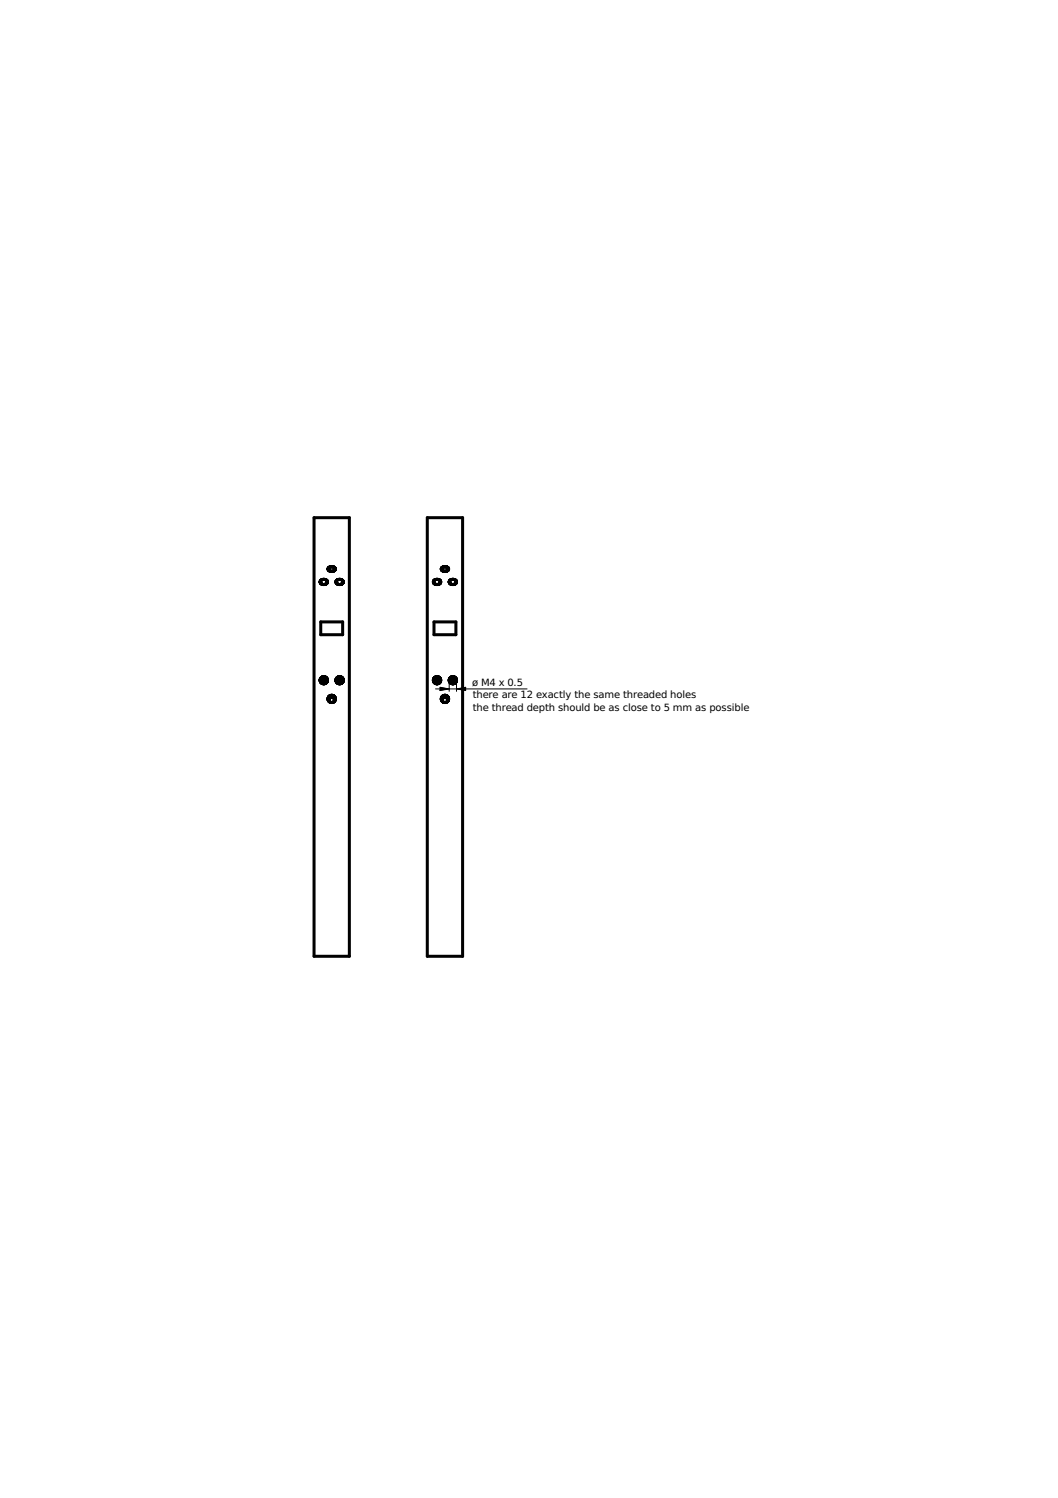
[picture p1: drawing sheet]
<svg xmlns="http://www.w3.org/2000/svg" width="210mm" height="297mm" viewBox="0 0 210 297" stroke-linecap="round" stroke-linejoin="round" font-family="sans-serif">
<defs><g id="words">
<g font-size="2">
<text x="93.6" y="136.1">ø M4 x 0.5</text>
<text x="93.8" y="138.5">there are 12 exactly the same threaded holes</text>
<text x="93.8" y="140.9">the thread depth should be as close to 5 mm as possible</text>
</g>
</g></defs>
<g fill="none" stroke="#000" stroke-width=".2">
<path d="M86.4 136.6h18.2M87.3 136.3l1.8 .3-1.8 .3zM87.4 136.9h-.1M87.4 136.4l1.5 .2-1.5 .3zM87.4 136.4l1.2 .2-1.2 .2zM87.5 136.7l-.1 .2M87.5 136.5l.8 .1-.8 .1zM87.5 136.7h.1M87.5 136.6h.6zM87.6 136.6l-.1 .1M87.6 136.6h.2zM89.1 134.9v2.2"/>
<path d="M90.6 134.9v2.2M90.6 136.6l1.8-.3v.6zM90.8 136.6l1.5-.2v.5zM91.1 136.6l1.2-.2v.4zM91.4 136.6l.8-.1v.2zM91.6 136.6l.6 .1zM91.9 136.6h.2zM92.2 136.5l-.1 .1M92.3 136.4l-.1 .1M92.3 136.4h.1M92.4 136.3l-.1 .1"/>
</g>
<g fill="none" stroke="#000" stroke-width=".6">
<path d="M62.3 102.7h7v86.9h-7zM63.5 115.4h.1M63.5 115.3v.1M63.5 115.4v.1M63.5 115.3h.1M63.5 115.5h.1M63.5 115.2v.1M63.5 115.5l.1 .1M63.5 115.2h.1M63.6 115.6h.1M63.6 115.2h-.1M63.6 115.2h.1"/>
<path d="M63.6 115.6v.1M63.6 115.1v.1M63.6 115.1h.1M63.6 115.7h.1M63.7 115.7h.1M63.7 115.1h-.1M63.7 115.7v.1M63.7 115v.1M63.7 115h.1M63.7 115.8h.1M63.8 115h-.1M63.8 115.8h.1"/>
<path d="M63.8 115h.1M63.9 115h-.1M63.9 114.9v.1M63.9 115.8h.1M63.9 115.8v.1M63.9 114.9h.1M63.9 115.9h.1M64 114.9h-.1M64 115.9h.1M64 114.9h.1M64.1 114.9h-.1M64.1 114.9h.1"/>
<path d="M64.1 115.9h.1M64.2 114.9h-.1M64.2 115.9h.1M64.2 114.9h.1M64.3 114.9h.1M64.3 115.9h.1M64.4 114.9h.1M64.4 115.9h-.1M64.4 115.9h.1M64.5 115.9h-.1M64.5 114.9h.1M64.5 115.9h.1"/>
<path d="M64.6 114.9h.1M64.6 115.8v.1M64.6 114.9v.1M64.6 115.8h.1M64.6 115h.1M64.7 115.8h-.1M64.7 115h.1M64.7 115.8h.1M64.8 115v.1M64.8 115.7l-.1 .1M64.8 115.1h.1M64.8 115.7h.1"/>
<path d="M64.9 115.1h.1M64.9 115.7h-.1M64.9 115.6v.1M64.9 115.6h.1M64.9 115.2h.1M64.9 115.2v.1M64.9 115.5h.1M64.9 115.3h.1M65 115.3h.1M65 115.5h-.1M65 115.4v.1M65 115.4h.1"/>
<path d="M65.1 112.8v.1M65.1 112.8h.1M65.1 112.9h.1M65.1 112.7v.1M65.1 112.9v.1M65.1 112.7h.1M65.1 113h.1M65.1 112.6v.1M65.2 113h.1M65.2 112.6h-.1M65.2 112.6h.1M65.2 113.1h.1"/>
<path d="M65.2 112.5h.1M65.3 112.5h-.1M65.3 112.5h.1M65.3 113.2h.1M65.4 112.5h-.1M65.4 113.2h.1M65.4 112.4v.1M65.4 112.4h.1M65.5 113.2h.1M65.5 112.4h-.1M65.5 113.2v.1M65.5 112.4h.1"/>
<path d="M65.5 113.3h.1M65.6 112.4h-.1M65.6 113.3h.1M65.6 112.4h.1M65.7 112.4h-.1M65.7 112.4h.1M65.7 113.3h.1M65.8 113.3h.1M65.8 112.4h-.1M65.8 112.4h.1M65.9 112.4h.1M65.9 113.3h-.1"/>
<path d="M65.9 113.3h.1M66 112.4h.1M66 113.3h-.1M66 113.3h.1M66.1 112.4h.1M66.1 113.3h-.1M66.1 113.3h.1M66.2 113.2h-.1M66.2 112.4h.1M66.2 113.2h.1M66.2 112.4v.1M66.2 112.5h.1"/>
<path d="M66.3 113.2h-.1M66.3 112.5h.1M66.3 113.2h.1M66.3 113.1v.1M66.4 113.1h-.1M66.4 112.5h.1M66.4 112.5v.1M66.4 113.1h.1M66.4 112.6h.1M66.5 112.6h.1M66.5 113l-.1 .1M66.5 112.6v.1"/>
<path d="M66.5 113h.1M66.5 112.7h.1M66.5 112.9v.1M66.5 112.7v.1M66.5 112.8h.1M66.5 112.9h.1M66.5 112.8v.1M66.7 115.4h.1M66.7 115.3v.1M66.7 115.4v.1M66.7 115.3h.1M66.7 115.5h.1"/>
<path d="M66.7 115.2v.1M66.7 115.5v.1M66.7 115.2h.1M66.7 115.6h.1M66.7 115.6l.1 .1M66.8 115.1l-.1 .1M66.8 115.7h.1M66.8 115.1h.1M66.8 115.7l.1 .1M66.9 115l-.1 .1M66.9 115h.1M66.9 115.8h.1"/>
<path d="M67 115.8h.1M67 115h.1M67 114.9v.1M67 114.9h.1M67 115.8l.1 .1M67.1 114.9h.1M67.1 115.9h.1M67.2 114.9h.1M67.2 115.9h.1M67.3 114.9h-.1M67.3 114.9h.1M67.3 115.9h.1"/>
<path d="M67.4 114.9h.1M67.4 115.9h.1M67.5 114.9h.1M67.5 115.9h-.1M67.5 115.9h.1M67.6 114.9h.1M67.6 115.9h-.1M67.6 115.9h.1M67.7 115.9h-.1M67.7 114.9h.1M67.7 115.9h.1M67.7 115.8v.1"/>
<path d="M67.7 114.9v.1M67.7 115h.1M67.7 115.8h.1M67.8 115h.1M67.8 115.8h-.1M67.8 115.8h.1M67.9 115h.1M67.9 115.8h-.1M67.9 115.8h.1M67.9 115v.1M67.9 115.7v.1M67.9 115.7h.1"/>
<path d="M67.9 115.1h.1M68 115.7h-.1M68 115.1h.1M68 115.7h.1M68 115.1v.1M68 115.2h.1M68 115.6h.1M68.1 115.6h-.1M68.1 115.2h.1M68.1 115.6h.1M68.1 115.2v.1M68.1 115.5h.1"/>
<path d="M68.1 115.3h.1M68.1 115.4h.1M84.8 102.7h7v86.9h-7zM86 115.4h.1M86 115.3v.1M86 115.4v.1M86 115.3h.1M86 115.5h.1M86 115.2v.1M86 115.5v.1M86 115.2h.1M86 115.6h.1"/>
<path d="M86.1 115.6v.1M86.1 115.1v.1M86.1 115.1h.1M86.1 115.7h.1M86.2 115.7v.1M86.2 115v.1M86.2 115h.1M86.2 115.8h.1M86.3 115h-.1M86.3 115.8h.1M86.3 115h.1M86.4 115.8v.1"/>
<path d="M86.4 114.9l-.1 .1M86.4 115.9h.1M86.4 114.9h.1M86.5 114.9h-.1M86.5 115.9h.1M86.5 114.9h.1M86.6 114.9h-.1M86.6 115.9h.1M86.6 114.9h.1M86.7 114.9h-.1M86.7 115.9h.1M86.7 114.9h.1"/>
<path d="M86.8 115.9h-.1M86.8 115.9h.1M86.8 114.9h.1M86.9 114.9h.1M86.9 115.9h-.1M87 114.9h.1M87 115.9h-.1M87 115.9h.1M87 115.8v.1M87.1 114.9v.1M87.1 115.8h-.1M87.1 115.8h.1"/>
<path d="M87.1 115h.1M87.2 115h.1M87.2 115.8h.1M87.2 115l.1 .1M87.2 115.7v.1M87.3 115.1h.1M87.3 115.7h-.1M87.3 115.7h.1M87.3 115.6v.1M87.3 115.6h.1M87.4 115.2h.1M87.4 115.6h-.1"/>
<path d="M87.4 115.6h.1M87.4 115.2v.1M87.4 115.5h.1M87.4 115.3h.1M87.4 115.4v.1M87.4 115.4h.1M87.6 112.8v.1M87.6 112.8h.1M87.6 112.9h.1M87.6 112.7v.1M87.6 112.9v.1M87.6 112.7h.1"/>
<path d="M87.6 113h.1M87.6 112.6v.1M87.6 112.6h.1M87.6 113.1h.1M87.7 112.6h-.1M87.7 113.1h.1M87.7 112.6h.1M87.7 112.5h.1M87.8 112.5h-.1M87.8 113.2h.1M87.8 112.5h.1M87.9 112.4l-.1 .1"/>
<path d="M87.9 113.2h.1M87.9 112.4h.1M88 113.2v.1M88 112.4h-.1M88 113.3h.1M88 112.4h.1M88.1 112.4h-.1M88.1 113.3h.1M88.1 112.4h.1M88.2 112.4h-.1M88.2 113.3h.1M88.2 112.4h.1"/>
<path d="M88.3 112.4h-.1M88.3 112.4h.1M88.3 113.3h.1M88.4 112.4h.1M88.4 113.3h.1M88.5 113.3h.1M88.5 112.4h.1M88.6 113.3h-.1M88.6 112.4h.1M88.6 113.3h.1M88.6 113.2h.1M88.7 112.4h.1"/>
<path d="M88.7 113.2h.1M88.7 112.4v.1M88.7 112.5h.1M88.8 112.5h.1M88.8 113.2h-.1M88.8 113.2h.1M88.8 113.1v.1M88.8 113.1h.1M88.9 112.5v.1M88.9 113.1h-.1M88.9 112.6h.1M88.9 113.1h.1"/>
<path d="M88.9 113v.1M88.9 112.6l.1 .1M88.9 113h.1M89 112.7h.1M89 113h-.1M89 113h.1M89 112.9v.1M89 112.7v.1M89 112.8h.1M89 112.9h.1M89 112.8v.1M89.1 115.4h.1"/>
<path d="M89.1 115.3v.1M89.1 115.4v.1M89.1 115.3h.1M89.1 115.5h.1M89.1 115.5l.1 .1M89.1 115.2v.1M89.2 115.2h-.1M89.2 115.6h.1M89.2 115.2h.1M89.2 115.6v.1M89.2 115.1v.1M89.2 115.7h.1"/>
<path d="M89.3 115.1h-.1M89.3 115.1h.1M89.3 115.7h.1M89.3 115.7v.1M89.3 115v.1M89.3 115h.1M89.3 115.8h.1M89.4 115h-.1M89.4 115.8h.1M89.4 115h.1M89.5 115.8h.1M89.5 115h-.1"/>
<path d="M89.5 114.9v.1M89.5 114.9h.1M89.5 115.8v.1M89.5 115.9h.1M89.6 114.9h-.1M89.6 115.9h.1M89.6 114.9h.1M89.7 115.9h.1M89.7 114.9h-.1M89.7 114.9h.1M89.8 114.9h-.1M89.8 115.9h.1"/>
<path d="M89.8 114.9h.1M89.9 114.9h.1M89.9 115.9h.1M90 114.9h.1M90 115.9h-.1M90 115.9h.1M90.1 114.9h.1M90.1 115.9h-.1M90.1 115.9h.1M90.2 115.9h-.1M90.2 114.9h.1M90.2 115.8v.1"/>
<path d="M90.2 114.9v.1M90.2 115h.1M90.2 115.8h.1M90.3 115.8h-.1M90.3 115h.1M90.3 115.8h.1M90.4 115h.1M90.4 115.8h-.1M90.4 115v.1M90.4 115.7v.1M90.4 115.7h.1M90.4 115.1h.1"/>
<path d="M90.5 115.1h.1M90.5 115.7h-.1M90.5 115.1v.1M90.5 115.2h.1M90.5 115.6h.1M90.5 115.2v.1M90.5 115.5h.1M90.6 115.3h.1M90.6 115.5h-.1M90.6 115.5h.1M90.6 115.4h.1M63.5 134.9h.1"/>
<path d="M63.5 134.8v.1M63.5 134.9v.1M63.5 134.8h.1M63.5 135h.1M63.5 134.7v.1M63.5 135v.1M63.5 134.7h.1M63.5 135.1h.1M63.6 134.6l-.1 .1M63.6 135.1h.1M63.6 134.6h.1M63.6 135.1v.1"/>
<path d="M63.6 135.2h.1M63.6 134.5v.1M63.6 134.5h.1M63.6 135.2v.1M63.6 135.3h.1M63.6 123.3h4.4v2.6h-4.4zM63.7 135.3h.1M63.7 135.1h.1M63.7 134.4l-.1 .1M63.7 135.3v.1M63.7 134.4h.1M63.7 135.4h.1"/>
<path d="M63.7 135h.1M63.8 135.4h.1M63.8 135h-.1M63.8 134.4h-.1M63.8 135h.1M63.8 134.3v.1M63.8 135.4v.1M63.8 134.3h.1M63.8 135.5h.1M63.8 134.9v.1M63.8 134.9h.1M63.9 134.3h-.1"/>
<path d="M63.9 135.5h.1M63.9 134.9h-.1M63.9 134.9h.1M63.9 134.3h.1M63.9 134.2v.1M64 134.9h-.1M64 134.2h-.1M64 135.5h.1M64 134.9h.1M64 134.2h.1M64 135.5v.1M64 134.8h.1"/>
<path d="M64.1 135.6h.1M64.1 134.8h-.1M64.1 134.2h-.1M64.1 134.8h.1M64.1 134.2h.1M64.2 134.2h-.1M64.2 134.8h-.1M64.2 135.6h.1M64.2 134.8h.1M64.2 134.2h.1M64.3 134.2h.1M64.3 135.6h-.1"/>
<path d="M64.3 134.8h.1M64.3 135.6h.1M64.4 134.8h.1M64.4 134.2h.1M64.4 135.6h-.1M64.4 135.6h.1M64.5 134.8h.1M64.5 135.6h-.1M64.5 134.2h.1M64.5 135.5v.1M64.5 134.9h.1M64.5 134.2v.1"/>
<path d="M64.5 135.5h.1M64.5 134.3h.1M64.6 134.3h.1M64.6 135.5h-.1M64.6 134.9h.1M64.6 135.5h.1M64.7 134.3h.1M64.7 135.5h-.1M64.7 134.9v.1M64.7 134.3v.1M64.7 135.4v.1M64.7 135h.1"/>
<path d="M64.7 134.4h.1M64.7 135.4h.1M64.8 135.4h-.1M64.8 134.4h.1M64.8 135.4h.1M64.8 135v.1M64.8 134.4v.1M64.8 135.1h.1M64.8 134.5h.1M64.8 135.3h.1M64.9 134.5h.1M64.9 135.3h-.1"/>
<path d="M64.9 135.1v.1M64.9 134.5v.1M64.9 135.2v.1M64.9 134.6h.1M64.9 135.2h.1M64.9 134.7h.1M64.9 135.1h.1M64.9 134.7l.1 .1M64.9 135v.1M65 134.8h.1M65 135h-.1M65 135h.1"/>
<path d="M65 134.9v.1M65 134.9h.1M65.1 138.6h.1M65.1 138.6v.1M65.1 138.5h.1M65.1 138.7h.1M65.1 138.4v.1M65.1 138.7v.1M65.1 138.4h.1M65.1 138.8h.1M65.1 138.8l.1 .1M65.1 138.3h.1"/>
<path d="M65.2 138.3h-.1M65.2 138.7h-.1M65.2 138.3h.1M65.2 138.9h.1M65.2 138.7h.1M65.2 138.2v.1M65.2 138.9v.1M65.2 138.2h.1M65.2 139h.1M65.2 138.6v.1M65.2 138.6h.1M65.2 139l.1 .1"/>
<path d="M65.3 138.1l-.1 .1M65.3 138.5l-.1 .1M65.3 138.1h.1M65.3 139.1h.1M65.3 138.5h.1M65.3 139.1l.1 .1M65.4 138l-.1 .1M65.4 138.4l-.1 .1M65.4 138h.1M65.4 139.2h.1M65.4 138.4h.1M65.5 138.4h-.1"/>
<path d="M65.5 138h-.1M65.5 138.4h.1M65.5 137.9v.1M65.5 139.2h.1M65.5 137.9h.1M65.5 139.2l.1 .1M65.5 138.3v.1M65.6 137.9h-.1M65.6 139.3h.1M65.6 138.3h-.1M65.6 137.9h.1M65.6 138.3h.1"/>
<path d="M65.7 137.9h-.1M65.7 139.3h.1M65.7 137.9h.1M65.7 138.3h-.1M65.7 138.3h.1M65.8 138.3h-.1M65.8 137.9h-.1M65.8 139.3h.1M65.8 138.3h.1M65.8 137.9h.1M65.9 138.3h.1M65.9 137.9h.1"/>
<path d="M65.9 139.3h-.1M65.9 139.3h.1M66 138.3h.1M66 137.9h.1M66 139.3h-.1M66 139.3h.1M66.1 137.9h.1M66.1 139.3h-.1M66.1 138.3h.1M66.1 139.3h.1M66.1 138.3v.1M66.1 139.2v.1"/>
<path d="M66.1 137.9v.1M66.1 139.2h.1M66.1 138.4h.1M66.1 138h.1M66.2 138.4h.1M66.2 138h.1M66.2 139.2h-.1M66.2 139.2h.1M66.3 138.4v.1M66.3 138h.1M66.3 139.1l-.1 .1M66.3 138.5h.1"/>
<path d="M66.3 138v.1M66.3 139.1h.1M66.3 138.1h.1M66.4 139.1h-.1M66.4 138.5v.1M66.4 138.1v.1M66.4 139v.1M66.4 138.2h.1M66.4 139h.1M66.4 138.6h.1M66.4 138.6v.1M66.4 138.2l.1 .1"/>
<path d="M66.4 138.7h.1M66.5 138.3h.1M66.5 138.9l-.1 .1M66.5 138.7h.1M66.5 138.3v.1M66.5 138.9h.1M66.5 138.7v.1M66.5 138.8v.1M66.5 138.8h.1M66.5 138.4h.1M66.5 138.4v.1M66.5 138.5h.1"/>
<path d="M66.5 138.5v.1M66.5 138.6v.1M66.5 138.6h.1M66.7 134.9h.1M66.7 134.8v.1M66.7 134.9v.1M66.7 134.8h.1M66.7 135h.1M66.7 134.7v.1M66.7 135v.1M66.7 134.7h.1M66.7 135.1h.1"/>
<path d="M66.7 134.6v.1M66.7 134.6h.1M66.7 135.1v.1M66.7 135.2h.1M66.8 135.2h-.1M66.8 134.5l-.1 .1M66.8 135.2v.1M66.8 135.3h.1M66.8 134.5h.1M66.8 135.1h.1M66.8 135.3v.1M66.8 134.4v.1"/>
<path d="M66.8 135.4h.1M66.9 135l-.1 .1M66.9 134.4h-.1M66.9 135.4h.1M66.9 135h.1M66.9 134.4h.1M66.9 134.3v.1M66.9 134.3h.1M66.9 135.4l.1 .1M67 134.9l-.1 .1M67 134.3h.1M67 135.5h.1"/>
<path d="M67 134.9h.1M67.1 134.9h-.1M67.1 135.5h.1M67.1 134.9h.1M67.1 134.2v.1M67.1 134.2h.1M67.1 134.8v.1M67.1 135.5l.1 .1M67.2 134.8h-.1M67.2 134.2h-.1M67.2 135.6h.1M67.2 134.2h.1"/>
<path d="M67.2 134.8h.1M67.3 135.6h.1M67.3 134.8h-.1M67.3 134.2h.1M67.3 134.8h.1M67.4 135.6h.1M67.4 134.8h-.1M67.4 134.8h.1M67.4 134.2h.1M67.4 134.2h-.1M67.5 135.6h-.1M67.5 134.8h.1"/>
<path d="M67.5 134.2h.1M67.5 135.6h.1M67.6 134.2h.1M67.6 135.6h-.1M67.6 134.8h.1M67.6 135.6h.1M67.6 134.8v.1M67.6 134.2l.1 .1M67.6 135.5v.1M67.6 134.9h.1M67.7 134.9h.1M67.7 135.5h-.1"/>
<path d="M67.7 134.3h.1M67.7 135.5h.1M67.8 134.9h.1M67.8 135.5h-.1M67.8 134.3h.1M67.8 135.5h.1M67.8 134.9v.1M67.8 135h.1M67.8 135.4h.1M67.9 135h.1M67.9 134.4h.1M67.9 135.4h-.1"/>
<path d="M67.9 135.4h.1M67.9 135v.1M67.9 135.3v.1M67.9 135.1h.1M67.9 135.3h.1M68 134.5h.1M68 135.3h-.1M68 135.1h.1M68 135.3h.1M68 135.1v.1M68 134.5v.1M68 135.2h.1"/>
<path d="M68 134.6h.1M68.1 135.1l-.1 .1M68.1 134.7h.1M68.1 135.1h.1M68.1 135v.1M68.1 134.7v.1M68.1 135h.1M68.1 134.8h.1M68.1 134.9v.1M68.1 134.9h.1M86 134.9h.1M86 134.8v.1"/>
<path d="M86 134.9v.1M86 134.8h.1M86 135h.1M86 134.7v.1M86 135v.1M86 134.7h.1M86 135.1h.1M86 134.6v.1M86 134.6h.1M86 135.1v.1M86 135.2h.1M86.1 135.2h.1"/>
<path d="M86.1 134.5v.1M86.1 134.5h.1M86.1 135.2v.1M86.1 135.3h.1M86.1 135.1v.1M86.1 123.3h4.3v2.6h-4.3zM86.1 135.1h.1M86.2 134.4l-.1 .1M86.2 135.3v.1M86.2 135.1h-.1M86.2 134.4h.1M86.2 135.4h.1"/>
<path d="M86.2 135h.1M86.3 134.3l-.1 .1M86.3 135.4h.1M86.3 135.4v.1M86.3 134.3h.1M86.3 135.5h.1M86.3 134.9v.1M86.3 134.9h.1M86.4 134.3h-.1M86.4 135.5h.1M86.4 134.3h.1M86.4 134.9h.1"/>
<path d="M86.4 134.2v.1M86.4 134.2h.1M86.5 134.2h.1M86.5 135.5v.1M86.5 134.8h.1M86.5 135.6h.1M86.6 134.2h-.1M86.6 135.6h.1M86.6 134.2h.1M86.6 134.8h.1M86.7 134.8h-.1M86.7 134.2h-.1"/>
<path d="M86.7 135.6h.1M86.7 134.2h.1M86.7 134.8h.1M86.8 134.8h.1M86.8 134.2h.1M86.8 135.6h-.1M86.8 135.6h.1M86.9 134.2h.1M86.9 135.6h-.1M86.9 134.8h.1M86.9 135.6h.1M86.9 135.5v.1"/>
<path d="M87 134.9h.1M87 134.2h.1M87 134.2v.1M87 135.5h.1M87 134.3h.1M87.1 134.3h.1M87.1 135.5h-.1M87.1 134.9h.1M87.1 135.5h.1M87.1 134.9v.1M87.1 134.3l.1 .1M87.2 135.4l-.1 .1"/>
<path d="M87.2 135h.1M87.2 134.4h.1M87.2 135.4h.1M87.2 135l.1 .1M87.3 134.4v.1M87.3 135.1h.1M87.3 134.5h.1M87.3 135.3h.1M87.3 135.1v.1M87.3 134.5v.1M87.3 135.2v.1M87.3 134.6h.1"/>
<path d="M87.3 135.2h.1M87.4 134.6h.1M87.4 135.2h-.1M87.4 135.2h.1M87.4 135.1v.1M87.4 134.7h.1M87.4 135.1h.1M87.4 134.7v.1M87.4 135v.1M87.4 134.8h.1M87.4 135h.1M87.4 134.9v.1"/>
<path d="M87.4 134.9h.1M87.6 138.6h.1M87.6 138.6v.1M87.6 138.5h.1M87.6 138.7h.1M87.6 138.7v.1M87.6 138.8h.1M87.6 138.4v.1M87.6 138.4h.1M87.6 138.8v.1M87.6 138.3h.1M87.6 138.9h.1"/>
<path d="M87.6 138.2v.1M87.6 138.9l.1 .1M87.7 138.2h-.1M87.7 139h.1M87.7 138.2h.1M87.7 138.6l-.1 .1M87.7 138.6h.1M87.7 139v.1M87.7 138.1v.1M87.7 138.5v.1M87.7 138.1h.1M87.7 139.1h.1"/>
<path d="M87.7 138.5h.1M87.8 139.1h.1M87.8 138.5h.1M87.8 138.1h-.1M87.8 138.1h.1M87.8 139.1v.1M87.8 138v.1M87.8 138.4v.1M87.8 138h.1M87.8 139.2h.1M87.9 139.2h.1M87.9 138h-.1"/>
<path d="M87.9 138.4h.1M87.9 138h.1M88 137.9l-.1 .1M88 139.2h.1M88 137.9h.1M88 138.4h-.1M88 139.2v.1M88 138.3v.1M88 139.3h.1M88 138.3h.1M88.1 137.9h-.1M88.1 139.3h.1"/>
<path d="M88.1 138.3h-.1M88.1 138.3h.1M88.1 137.9h.1M88.2 137.9h-.1M88.2 139.3h.1M88.2 137.9h.1M88.2 138.3h-.1M88.2 138.3h.1M88.3 138.3h.1M88.3 138.3h-.1M88.3 137.9h.1M88.3 137.9h-.1"/>
<path d="M88.3 139.3h.1M88.4 138.3h.1M88.4 139.3h-.1M88.4 137.9h.1M88.4 139.3h.1M88.5 137.9h.1M88.5 139.3h-.1M88.5 138.3h.1M88.5 139.3h.1M88.5 138.3l.1 .1M88.6 139.2l-.1 .1M88.6 137.9v.1"/>
<path d="M88.6 139.2h.1M88.6 138.4h.1M88.6 138h.1M88.7 138h.1M88.7 139.2h-.1M88.7 138.4h.1M88.7 139.2h.1M88.7 138.4v.1M88.7 139.1v.1M88.7 138.5h.1M88.7 138l.1 .1M88.7 139.1h.1"/>
<path d="M88.8 139.1h-.1M88.8 138.5h.1M88.8 138.1h.1M88.8 139.1h.1M88.8 138.5l.1 .1M88.8 138.1l.1 .1M88.8 139v.1M88.9 138.2h.1M88.9 139h-.1M88.9 138.6h.1M88.9 139h.1M88.9 138.6v.1"/>
<path d="M88.9 138.2v.1M88.9 138.7h.1M88.9 138.3h.1M88.9 138.9v.1M88.9 138.9h.1M88.9 138.7l.1 .1M89 138.3v.1M89 138.4h.1M89 138.8l-.1 .1M89 138.8h.1M89 138.7v.1M89 138.4v.1"/>
<path d="M89 138.7h.1M89 138.5h.1M89 138.5v.1M89 138.6v.1M89 138.6h.1M89.1 134.9h.1M89.1 134.8v.1M89.1 134.9v.1M89.1 134.8h.1M89.1 135h.1M89.1 134.7v.1M89.1 135v.1"/>
<path d="M89.1 134.7h.1M89.1 135.1h.1M89.2 134.7h-.1M89.2 135.1h.1M89.2 134.6v.1M89.2 134.6h.1M89.2 135.1v.1M89.2 135.2h.1M89.2 134.5v.1M89.2 135.2v.1M89.2 135.3h.1M89.2 134.5h.1"/>
<path d="M89.3 135.1h-.1M89.3 134.5h-.1M89.3 135.3h.1M89.3 134.5h.1M89.3 135.3v.1M89.3 135.1h.1M89.3 134.4v.1M89.3 135.4h.1M89.3 135v.1M89.3 134.4h.1M89.3 135h.1M89.4 134.4h-.1"/>
<path d="M89.4 135.4h.1M89.4 135h.1M89.4 134.3v.1M89.4 134.3h.1M89.4 135.4v.1M89.4 135.5h.1M89.5 134.9l-.1 .1M89.5 134.3h-.1M89.5 135.5h.1M89.5 134.9h.1M89.5 134.3h.1M89.5 134.2v.1"/>
<path d="M89.6 134.9h-.1M89.6 134.2h-.1M89.6 135.5h.1M89.6 134.9h.1M89.6 134.2h.1M89.6 134.8v.1M89.6 135.5v.1M89.6 134.8h.1M89.6 135.6h.1M89.7 134.2h-.1M89.7 135.6h.1M89.7 134.8h-.1"/>
<path d="M89.7 134.2h.1M89.7 134.8h.1M89.8 134.8h-.1M89.8 134.2h-.1M89.8 134.8h.1M89.8 134.2h.1M89.8 135.6h.1M89.9 134.8h.1M89.9 134.2h.1M89.9 135.6h-.1M89.9 135.6h.1M90 134.2h.1"/>
<path d="M90 135.6h-.1M90 134.8h.1M90 135.6h.1M90.1 134.8h.1M90.1 134.2h.1M90.1 135.6h-.1M90.1 134.8v.1M90.1 134.2l.1 .1M90.1 135.5v.1M90.1 134.9h.1M90.2 135.5h-.1M90.2 134.3h.1"/>
<path d="M90.2 135.5h.1M90.2 134.9h.1M90.3 135.5h-.1M90.3 134.3h.1M90.3 135.5h.1M90.3 134.9v.1M90.3 135h.1M90.3 135.4h.1M90.3 134.4h.1M90.4 135h.1M90.4 135.4h-.1M90.4 135v.1"/>
<path d="M90.4 134.4h.1M90.4 135.4h.1M90.4 135.1h.1M90.4 135.3h.1M90.4 134.5h.1M90.5 134.5h.1M90.5 135.3h-.1M90.5 135.1v.1M90.5 134.5v.1M90.5 135.2h.1M90.5 134.6h.1M90.5 134.7h.1"/>
<path d="M90.5 135.1h.1M90.6 134.7h.1M90.6 135l-.1 .1M90.6 134.7v.1M90.6 135h.1M90.6 134.8h.1M90.6 134.9v.1M90.6 134.9h.1"/>
</g>
<use href="#words"/>
</svg>
